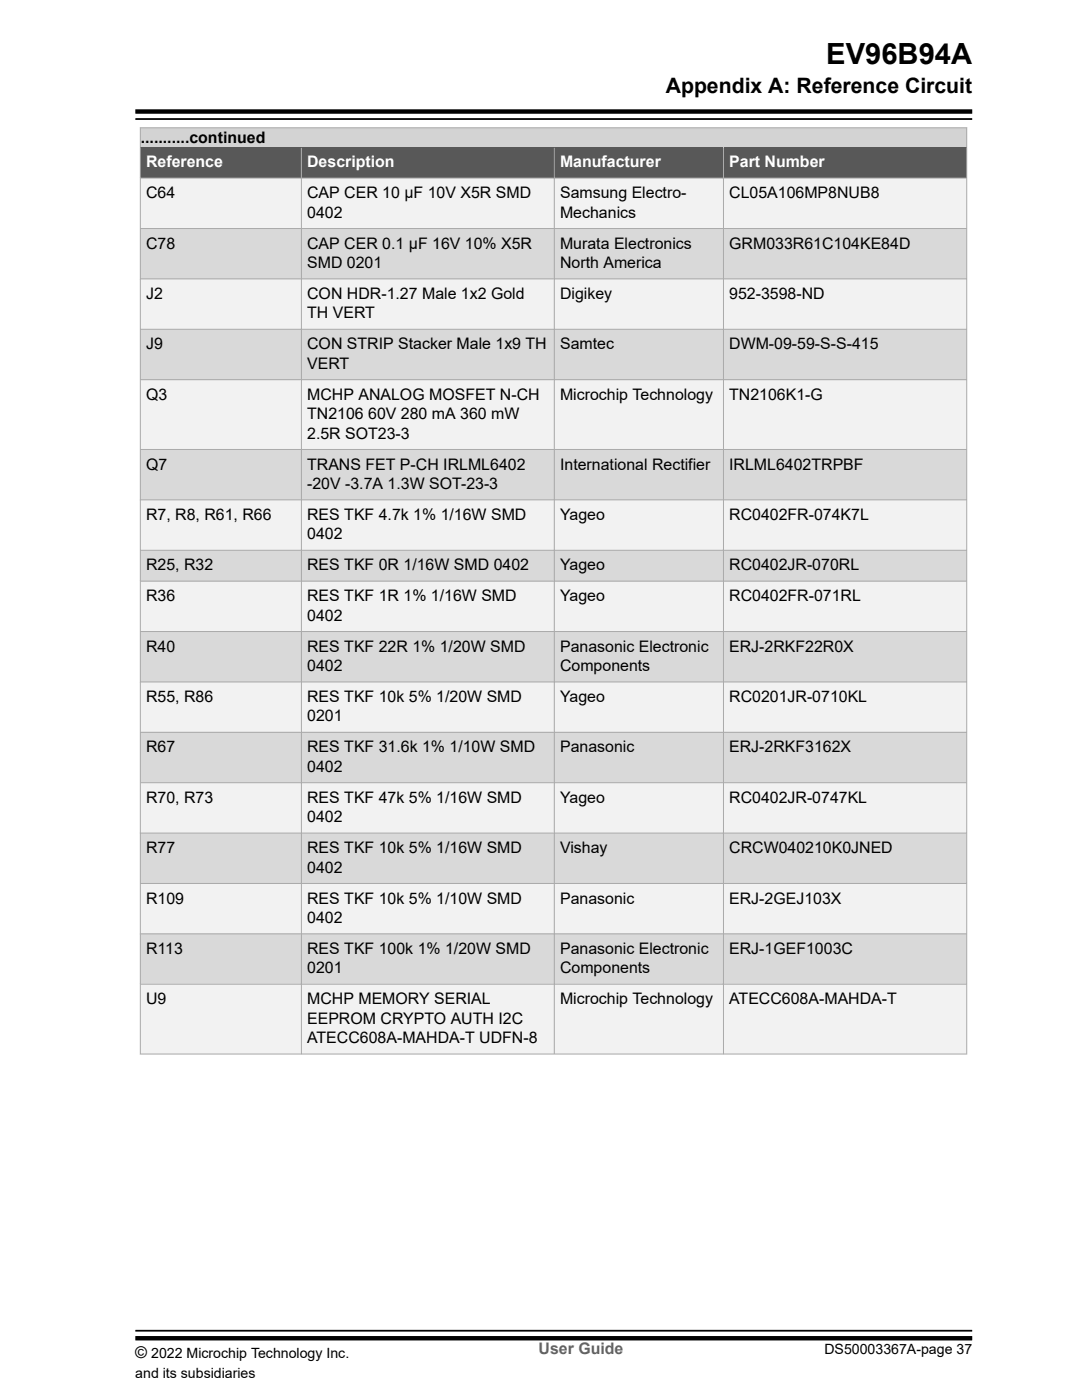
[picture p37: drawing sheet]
<svg xmlns="http://www.w3.org/2000/svg" width="216mm" height="279mm" viewBox="0 0 216 279" stroke-linecap="round" stroke-linejoin="round" font-family="sans-serif">
<defs><g id="words">
<text font-size="5.8" x="164.9" y="12.7">EV96B94A</text>
<text font-size="4.2" x="132.8" y="18.6">Appendix A: Reference Circuit</text>
<g font-size="3.2">
<text x="28.1" y="28.4">...........continued</text>
<text x="29.1" y="39.6">C64</text>
<text x="61.3" y="39.6">CAP CER 10 µF 10V X5R SMD</text>
<text x="111.8" y="39.6">Samsung Electro-</text>
<text x="145.5" y="39.6">CL05A106MP8NUB8</text>
<text x="61.3" y="43.4">0402</text>
<text x="111.8" y="43.4">Mechanics</text>
<text x="29.1" y="49.6">C78</text>
<text x="61.3" y="49.6">CAP CER 0.1 µF 16V 10% X5R</text>
<text x="61.3" y="53.5">SMD 0201</text>
<text x="111.8" y="49.6">Murata Electronics</text>
<text x="111.8" y="53.5">North America</text>
<text x="145.5" y="49.6">GRM033R61C104KE84D</text>
<text x="29.1" y="59.7">J2</text>
<text x="61.3" y="59.7">CON HDR-1.27 Male 1x2 Gold</text>
<text x="111.8" y="59.7">Digikey</text>
<text x="145.5" y="59.7">952-3598-ND</text>
<text x="61.3" y="63.5">TH VERT</text>
<text x="29.1" y="69.7">J9</text>
<text x="61.3" y="69.7">CON STRIP Stacker Male 1x9 TH</text>
<text x="111.8" y="69.7">Samtec</text>
<text x="145.5" y="69.7">DWM-09-59-S-S-415</text>
<text x="61.3" y="73.6">VERT</text>
<text x="29.1" y="79.8">Q3</text>
<text x="61.3" y="79.8">MCHP ANALOG MOSFET N-CH</text>
<text x="61.3" y="83.7">TN2106 60V 280 mA 360 mW</text>
<text x="111.8" y="79.8">Microchip Technology</text>
<text x="145.5" y="79.8">TN2106K1-G</text>
<text x="61.3" y="87.5">2.5R SOT23-3</text>
<text x="29.1" y="93.7">Q7</text>
<text x="61.3" y="93.7">TRANS FET P-CH IRLML6402</text>
<text x="111.8" y="93.7">International Rectifier</text>
<text x="145.5" y="93.7">IRLML6402TRPBF</text>
<text x="61.3" y="97.6">-20V -3.7A 1.3W SOT-23-3</text>
<text x="29.1" y="103.8">R7, R8, R61, R66</text>
<text x="61.3" y="103.8">RES TKF 4.7k 1% 1/16W SMD</text>
<text x="61.3" y="107.6">0402</text>
<text x="111.8" y="103.8">Yageo</text>
<text x="145.5" y="103.8">RC0402FR-074K7L</text>
<text x="29.1" y="113.8">R25, R32</text>
<text x="61.3" y="113.8">RES TKF 0R 1/16W SMD 0402</text>
<text x="111.8" y="113.8">Yageo</text>
<text x="145.5" y="113.8">RC0402JR-070RL</text>
<text x="29.1" y="120">R36</text>
<text x="61.3" y="120">RES TKF 1R 1% 1/16W SMD</text>
<text x="111.8" y="120">Yageo</text>
<text x="145.5" y="120">RC0402FR-071RL</text>
<text x="61.3" y="123.9">0402</text>
<text x="29.1" y="130">R40</text>
<text x="61.3" y="130">RES TKF 22R 1% 1/20W SMD</text>
<text x="111.8" y="130">Panasonic Electronic</text>
<text x="145.5" y="130">ERJ-2RKF22R0X</text>
<text x="61.3" y="133.9">0402</text>
<text x="111.8" y="133.9">Components</text>
<text x="29.1" y="140.1">R55, R86</text>
<text x="61.3" y="140.1">RES TKF 10k 5% 1/20W SMD</text>
<text x="61.3" y="144">0201</text>
<text x="111.8" y="140.1">Yageo</text>
<text x="145.5" y="140.1">RC0201JR-0710KL</text>
<text x="29.1" y="150.2">R67</text>
<text x="61.3" y="150.2">RES TKF 31.6k 1% 1/10W SMD</text>
<text x="61.3" y="154">0402</text>
<text x="111.8" y="150.2">Panasonic</text>
<text x="145.5" y="150.2">ERJ-2RKF3162X</text>
<text x="29.1" y="160.2">R70, R73</text>
<text x="61.3" y="160.2">RES TKF 47k 5% 1/16W SMD</text>
<text x="111.8" y="160.2">Yageo</text>
<text x="145.5" y="160.2">RC0402JR-0747KL</text>
<text x="61.3" y="164.1">0402</text>
<text x="29.1" y="170.3">R77</text>
<text x="61.3" y="170.3">RES TKF 10k 5% 1/16W SMD</text>
<text x="111.8" y="170.3">Vishay</text>
<text x="145.5" y="170.3">CRCW040210K0JNED</text>
<text x="61.3" y="174.1">0402</text>
<text x="29.1" y="180.3">R109</text>
<text x="61.3" y="180.3">RES TKF 10k 5% 1/10W SMD</text>
<text x="61.3" y="184.2">0402</text>
<text x="111.8" y="180.3">Panasonic</text>
<text x="145.5" y="180.3">ERJ-2GEJ103X</text>
<text x="29.1" y="190.4">R113</text>
<text x="61.3" y="190.4">RES TKF 100k 1% 1/20W SMD</text>
<text x="111.8" y="190.4">Panasonic Electronic</text>
<text x="145.5" y="190.4">ERJ-1GEF1003C</text>
<text x="61.3" y="194.2">0201</text>
<text x="111.8" y="194.2">Components</text>
<text x="29.1" y="200.4">U9</text>
<text x="61.3" y="200.4">MCHP MEMORY SERIAL</text>
<text x="111.8" y="200.4">Microchip Technology</text>
<text x="145.5" y="200.4">ATECC608A-MAHDA-T</text>
<text x="61.3" y="204.3">EEPROM CRYPTO AUTH I2C</text>
<text x="61.3" y="208.2">ATECC608A-MAHDA-T UDFN-8</text>
<text x="27" y="271">©</text>
</g>
<g font-size="3.2" fill="#fff">
<text x="29.1" y="33.4">Reference</text>
<text x="61.3" y="33.4">Description</text>
<text x="111.8" y="33.4">Manufacturer</text>
<text x="145.5" y="33.4">Part Number</text>
</g>
<text font-size="3.2" fill="#656565" x="107.5" y="270.3">User Guide</text>
<g font-size="2.8">
<text x="27" y="275.1">and its subsidiaries</text>
<text x="30.2" y="271">2022 Microchip Technology Inc.</text>
<text x="164.5" y="270.2">DS50003367A-page 37</text>
</g>
</g></defs>
<path d="M28 25.5h164.9v4h-164.9z" fill-rule="evenodd" fill="#d3d3d3"/>
<path d="M28 35.6h164.9v10h-164.9z" fill-rule="evenodd" fill="#f2f2f2"/>
<path d="M28 45.6h164.9v10.1h-164.9z" fill-rule="evenodd" fill="#d9d9d9"/>
<path d="M28 55.7h164.9v10h-164.9z" fill-rule="evenodd" fill="#f2f2f2"/>
<path d="M28 65.7h164.9v10.1h-164.9z" fill-rule="evenodd" fill="#d9d9d9"/>
<path d="M28 75.8h164.9v13.9h-164.9z" fill-rule="evenodd" fill="#f2f2f2"/>
<path d="M28 89.7h164.9v10.1h-164.9z" fill-rule="evenodd" fill="#d9d9d9"/>
<path d="M28 99.8h164.9v10h-164.9z" fill-rule="evenodd" fill="#f2f2f2"/>
<path d="M28 109.8h164.9v6.2h-164.9z" fill-rule="evenodd" fill="#d9d9d9"/>
<path d="M28 116h164.9v10h-164.9z" fill-rule="evenodd" fill="#f2f2f2"/>
<path d="M28 126h164.9v10.1h-164.9z" fill-rule="evenodd" fill="#d9d9d9"/>
<path d="M28 136.1h164.9v10h-164.9z" fill-rule="evenodd" fill="#f2f2f2"/>
<path d="M28 146.1h164.9v10.1h-164.9z" fill-rule="evenodd" fill="#d9d9d9"/>
<path d="M28 156.2h164.9v10.1h-164.9z" fill-rule="evenodd" fill="#f2f2f2"/>
<path d="M28 166.3h164.9v10h-164.9z" fill-rule="evenodd" fill="#d9d9d9"/>
<path d="M28 176.3h164.9v10.1h-164.9z" fill-rule="evenodd" fill="#f2f2f2"/>
<path d="M28 186.4h164.9v10h-164.9z" fill-rule="evenodd" fill="#d9d9d9"/>
<path d="M28 196.4h164.9v14h-164.9z" fill-rule="evenodd" fill="#f2f2f2"/>
<g fill="#585858">
<path d="M28.1 29.5h32v6h-32z" fill-rule="evenodd"/>
<path d="M60.2 29.5h50.3v6h-50.3z" fill-rule="evenodd"/>
<path d="M110.7 29.5h33.6v6h-33.6z" fill-rule="evenodd"/>
<path d="M144.5 29.5h48.3v6h-48.3z" fill-rule="evenodd"/>
</g>
<g fill="none" stroke="#a7a9ab" stroke-width=".2">
<path d="M27.9 25.5h165.1M27.9 35.6h165.1M28 25.4v185M60.1 29.5v180.9M110.6 29.5v180.9M144.4 29.5v180.9M192.9 25.4v185M27.9 45.6h165.1M27.9 55.7h165.1M27.9 65.7h165.1M27.9 75.8h165.1M27.9 89.7h165.1"/>
<path d="M27.9 99.8h165.1M27.9 109.8h165.1M27.9 116h165.1M27.9 126h165.1M27.9 136.1h165.1M27.9 146.1h165.1M27.9 156.2h165.1M27.9 166.3h165.1M27.9 176.3h165.1M27.9 186.4h165.1M27.9 196.4h165.1M27.9 210.4h165.1"/>
</g>
<path d="M27 22.3h167M27 267.1h167" fill="none" stroke="#000" stroke-width=".88"/>
<path d="M27 23.8h167M27 265.6h167" fill="none" stroke="#000" stroke-width=".35"/>
<use href="#words"/>
</svg>
